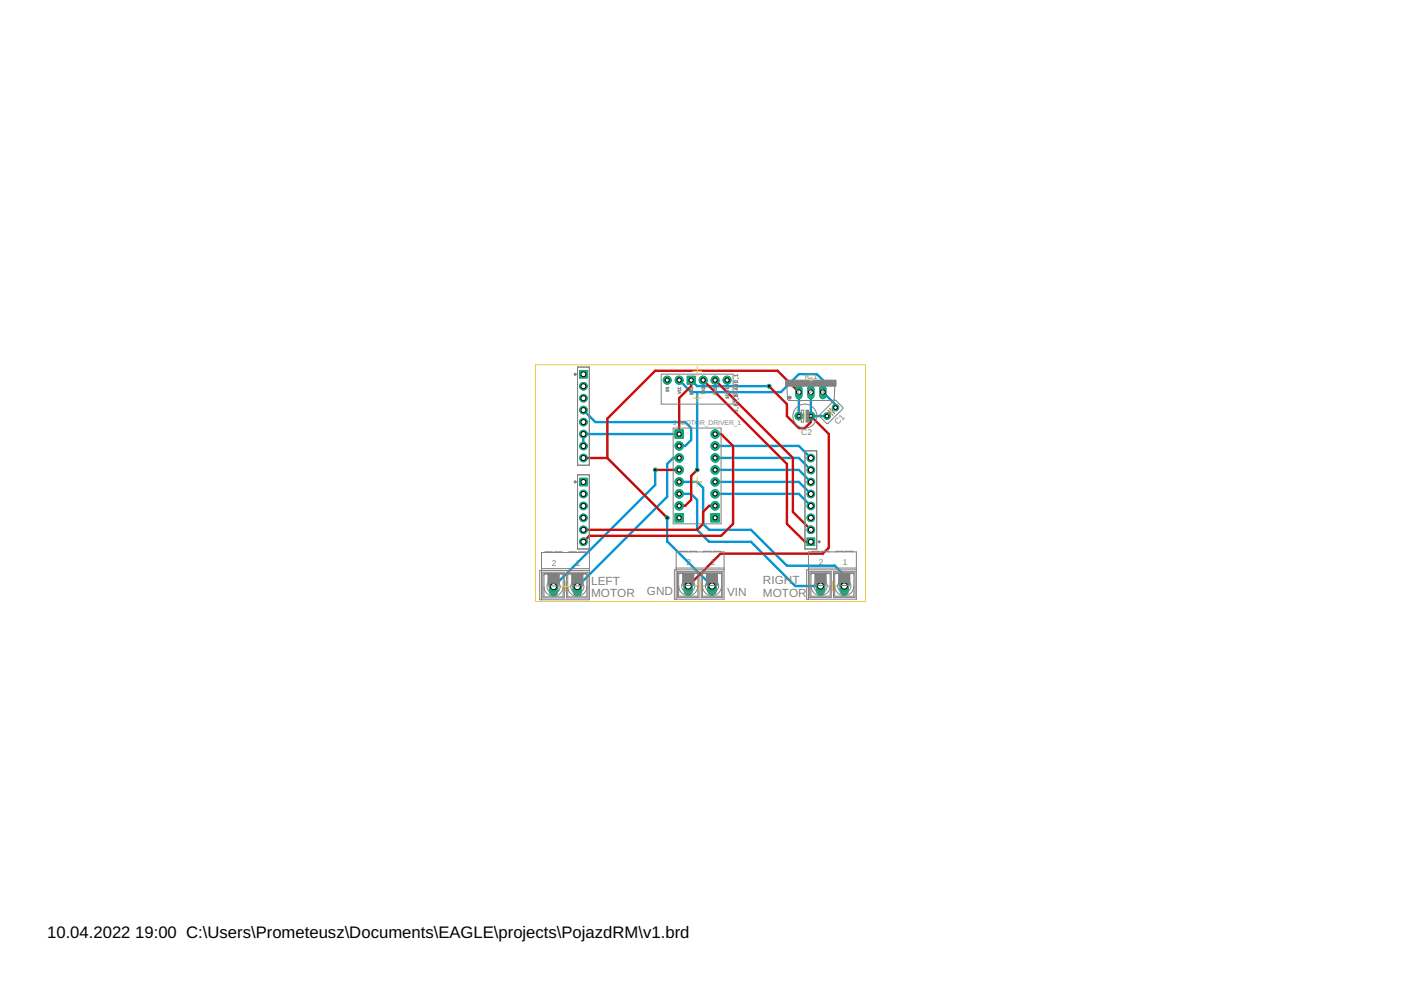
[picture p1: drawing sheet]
<svg xmlns="http://www.w3.org/2000/svg" width="297mm" height="210mm" viewBox="0 0 297 210" stroke-linecap="round" stroke-linejoin="round" font-family="sans-serif">
<defs><g id="words">
<g font-size="3.5">
<text x="10" y="198.9">10.04.2022</text>
<text x="28.7" y="198.9">19:00 C:\Users\Prometeusz\Documents\EAGLE\projects\PojazdRM\v1.brd</text>
</g>
<g font-size="2.5" fill="#808080">
<text x="125.3" y="124">LEFT</text>
<text x="161.8" y="123.9">RIGHT</text>
<text x="125.3" y="126.7">MOTOR</text>
<text x="137.1" y="126.2">GND</text>
<text x="154.2" y="126.3">VIN</text>
<text x="161.8" y="126.5">MOTOR</text>
</g>
<g font-size="1.8" fill="#808080">
<text x="168.7" y="83.8">1</text>
<text x="170.7" y="80.3">IC1</text>
<text x="171.3" y="83.8">2</text>
<text x="173.8" y="83.8">3</text>
<text x="169.9" y="92.2">C2</text>
<text x="177.7" y="90.2" transform="rotate(-45 177.7 90.2)">C1</text>
<text x="117" y="119.9">2</text>
<text x="122.1" y="119.9">1</text>
<text x="145.5" y="119.8">2</text>
<text x="150.6" y="119.8">1</text>
<text x="173.6" y="119.8">2</text>
<text x="178.7" y="119.8">1</text>
</g>
<g font-size="1.4" fill="#808080">
<text x="142.7" y="90.1">J_</text>
<text x="144.2" y="90.1">MOTOR_DRIVER_1</text>
</g>
</g></defs>
<g fill="none" stroke="#0696d7" stroke-width=".51">
<path d="M123.7 92v2.6M123.7 92v.1M123.7 92h20.3M123.7 87l2.5 2.5h19.1l1.2 1.3v2.5l-1.2 1.3h-1.3M138.9 99.6v3.2l-21.5 21.6M144 97.1h-1.3l-1.2 1.3v6.9l-19.1 19.1M144 80.6l2.5 2.5h19.1l3.8-3.8h3.8l1.3 1.3v2.5l2.6 2.7v.6M146.5 80.6l1.3 1.3h15.2M147.8 83.1v16.5M151.6 97.1h17.8l2.5 2.6M151.6 99.6h17.8l2.5 2.6M151.6 94.6h17.8l2.5 2.5"/>
<path d="M169.4 83.1v5.1M171.9 83.1v5.1h3.4M141.5 109.8v5.1l9.5 9.3M144 104.7h2.5l1.3 1.3v6.3l2.5 2.6h8.9l9.4 9.3h5.4M144 102.2h3.8l1.3 1.2v7.7l1.2 1.2h8.9l7.6 7.6h10.2l2 2v2.3M151.6 104.7h17.8l2.5 2.6M151.6 102.2h17.8l2.5 2.5"/>
</g>
<circle cx="177.1" cy="86.4" r=".71" fill="#0dab76" stroke="#0dab76" stroke-width=".21"/>
<circle cx="177.1" cy="86.4" r=".4" fill="#fff" stroke="#000" stroke-width=".21"/>
<circle cx="175.3" cy="88.2" r=".71" fill="#0dab76" stroke="#0dab76" stroke-width=".21"/>
<circle cx="175.3" cy="88.2" r=".4" fill="#fff" stroke="#000" stroke-width=".21"/>
<circle cx="171.9" cy="88.2" r=".87" fill="#0dab76" stroke="#0dab76" stroke-width=".21"/>
<circle cx="171.9" cy="88.2" r=".4" fill="#fff" stroke="#000" stroke-width=".21"/>
<circle cx="169.4" cy="88.2" r=".8" fill="#0dab76" stroke="#0dab76" stroke-width=".21"/>
<circle cx="169.4" cy="88.2" r=".4" fill="#fff" stroke="#000" stroke-width=".21"/>
<path d="M169.4 82.4v1.5" fill="none" stroke="#0dab76" stroke-width="1.5"/>
<circle cx="169.4" cy="83.1" r=".51" fill="#fff" stroke="#000" stroke-width=".21"/>
<path d="M171.9 82.4v1.5" fill="none" stroke="#0dab76" stroke-width="1.5"/>
<circle cx="171.9" cy="83.1" r=".51" fill="#fff" stroke="#000" stroke-width=".21"/>
<path d="M174.5 82.4v1.5" fill="none" stroke="#0dab76" stroke-width="1.5"/>
<circle cx="174.5" cy="83.1" r=".51" fill="#fff" stroke="#000" stroke-width=".21"/>
<circle cx="151.6" cy="80.6" r=".85" fill="#0dab76" stroke="#0dab76" stroke-width=".21"/>
<circle cx="151.6" cy="80.6" r=".44" fill="#fff" stroke="#000" stroke-width=".21"/>
<circle cx="149.1" cy="80.6" r=".85" fill="#0dab76" stroke="#0dab76" stroke-width=".21"/>
<circle cx="149.1" cy="80.6" r=".44" fill="#fff" stroke="#000" stroke-width=".21"/>
<path d="M145.7 79.8h1.7v1.6h-1.7z" fill="#0dab76" stroke="#0dab76" stroke-width=".21"/>
<circle cx="146.5" cy="80.6" r=".44" fill="#fff" stroke="#000" stroke-width=".21"/>
<circle cx="144" cy="80.6" r=".85" fill="#0dab76" stroke="#0dab76" stroke-width=".21"/>
<circle cx="144" cy="80.6" r=".44" fill="#fff" stroke="#000" stroke-width=".21"/>
<circle cx="141.5" cy="80.6" r=".85" fill="#0dab76" stroke="#0dab76" stroke-width=".21"/>
<circle cx="141.5" cy="80.6" r=".44" fill="#fff" stroke="#000" stroke-width=".21"/>
<circle cx="154.2" cy="80.6" r=".85" fill="#0dab76" stroke="#0dab76" stroke-width=".21"/>
<circle cx="154.2" cy="80.6" r=".44" fill="#fff" stroke="#000" stroke-width=".21"/>
<path d="M143.1 108.9h1.8v1.8h-1.8z" fill="#0dab76" stroke="#0dab76" stroke-width=".21"/>
<circle cx="144" cy="109.8" r=".44" fill="#fff" stroke="#000" stroke-width=".21"/>
<circle cx="144" cy="97.1" r=".89" fill="#0dab76" stroke="#0dab76" stroke-width=".21"/>
<circle cx="144" cy="97.1" r=".44" fill="#fff" stroke="#000" stroke-width=".21"/>
<circle cx="144" cy="99.6" r=".89" fill="#0dab76" stroke="#0dab76" stroke-width=".21"/>
<circle cx="144" cy="99.6" r=".44" fill="#fff" stroke="#000" stroke-width=".21"/>
<circle cx="144" cy="102.2" r=".89" fill="#0dab76" stroke="#0dab76" stroke-width=".21"/>
<circle cx="144" cy="102.2" r=".44" fill="#fff" stroke="#000" stroke-width=".21"/>
<circle cx="144" cy="104.7" r=".89" fill="#0dab76" stroke="#0dab76" stroke-width=".21"/>
<circle cx="144" cy="104.7" r=".44" fill="#fff" stroke="#000" stroke-width=".21"/>
<circle cx="144" cy="107.3" r=".89" fill="#0dab76" stroke="#0dab76" stroke-width=".21"/>
<circle cx="144" cy="107.3" r=".44" fill="#fff" stroke="#000" stroke-width=".21"/>
<circle cx="144" cy="94.6" r=".89" fill="#0dab76" stroke="#0dab76" stroke-width=".21"/>
<circle cx="144" cy="94.6" r=".44" fill="#fff" stroke="#000" stroke-width=".21"/>
<circle cx="151.6" cy="94.6" r=".89" fill="#0dab76" stroke="#0dab76" stroke-width=".21"/>
<circle cx="151.6" cy="94.6" r=".44" fill="#fff" stroke="#000" stroke-width=".21"/>
<circle cx="151.6" cy="97.1" r=".89" fill="#0dab76" stroke="#0dab76" stroke-width=".21"/>
<circle cx="151.6" cy="97.1" r=".44" fill="#fff" stroke="#000" stroke-width=".21"/>
<circle cx="151.6" cy="99.6" r=".89" fill="#0dab76" stroke="#0dab76" stroke-width=".21"/>
<circle cx="151.6" cy="99.6" r=".44" fill="#fff" stroke="#000" stroke-width=".21"/>
<circle cx="151.6" cy="102.2" r=".89" fill="#0dab76" stroke="#0dab76" stroke-width=".21"/>
<circle cx="151.6" cy="102.2" r=".44" fill="#fff" stroke="#000" stroke-width=".21"/>
<circle cx="151.6" cy="104.7" r=".89" fill="#0dab76" stroke="#0dab76" stroke-width=".21"/>
<circle cx="151.6" cy="104.7" r=".44" fill="#fff" stroke="#000" stroke-width=".21"/>
<circle cx="151.6" cy="107.3" r=".89" fill="#0dab76" stroke="#0dab76" stroke-width=".21"/>
<circle cx="151.6" cy="107.3" r=".44" fill="#fff" stroke="#000" stroke-width=".21"/>
<circle cx="151.6" cy="92" r=".89" fill="#0dab76" stroke="#0dab76" stroke-width=".21"/>
<circle cx="151.6" cy="92" r=".44" fill="#fff" stroke="#000" stroke-width=".21"/>
<path d="M143.1 91.1h1.8v1.8h-1.8z" fill="#0dab76" stroke="#0dab76" stroke-width=".21"/>
<circle cx="144" cy="92" r=".44" fill="#fff" stroke="#000" stroke-width=".21"/>
<path d="M150.7 108.9h1.8v1.8h-1.8z" fill="#0dab76" stroke="#0dab76" stroke-width=".21"/>
<circle cx="151.6" cy="109.8" r=".44" fill="#fff" stroke="#000" stroke-width=".21"/>
<path d="M122.9 78.5h1.6v1.7h-1.6z" fill="#0dab76" stroke="#0dab76" stroke-width=".21"/>
<circle cx="123.7" cy="79.4" r=".53" fill="#fff" stroke="#000" stroke-width=".21"/>
<circle cx="123.7" cy="81.9" r=".8" fill="#0dab76" stroke="#0dab76" stroke-width=".21"/>
<circle cx="123.7" cy="81.9" r=".53" fill="#fff" stroke="#000" stroke-width=".21"/>
<circle cx="123.7" cy="84.4" r=".8" fill="#0dab76" stroke="#0dab76" stroke-width=".21"/>
<circle cx="123.7" cy="84.4" r=".53" fill="#fff" stroke="#000" stroke-width=".21"/>
<circle cx="123.7" cy="87" r=".8" fill="#0dab76" stroke="#0dab76" stroke-width=".21"/>
<circle cx="123.7" cy="87" r=".53" fill="#fff" stroke="#000" stroke-width=".21"/>
<circle cx="123.7" cy="89.5" r=".8" fill="#0dab76" stroke="#0dab76" stroke-width=".21"/>
<circle cx="123.7" cy="89.5" r=".53" fill="#fff" stroke="#000" stroke-width=".21"/>
<circle cx="123.7" cy="92" r=".8" fill="#0dab76" stroke="#0dab76" stroke-width=".21"/>
<circle cx="123.7" cy="92" r=".53" fill="#fff" stroke="#000" stroke-width=".21"/>
<circle cx="123.7" cy="94.6" r=".8" fill="#0dab76" stroke="#0dab76" stroke-width=".21"/>
<circle cx="123.7" cy="94.6" r=".53" fill="#fff" stroke="#000" stroke-width=".21"/>
<circle cx="123.7" cy="97.1" r=".8" fill="#0dab76" stroke="#0dab76" stroke-width=".21"/>
<circle cx="123.7" cy="97.1" r=".53" fill="#fff" stroke="#000" stroke-width=".21"/>
<path d="M171.1 114.1h1.6v1.6h-1.6z" fill="#0dab76" stroke="#0dab76" stroke-width=".21"/>
<circle cx="171.9" cy="114.9" r=".53" fill="#fff" stroke="#000" stroke-width=".21"/>
<circle cx="171.9" cy="112.3" r=".8" fill="#0dab76" stroke="#0dab76" stroke-width=".21"/>
<circle cx="171.9" cy="112.3" r=".53" fill="#fff" stroke="#000" stroke-width=".21"/>
<circle cx="171.9" cy="109.8" r=".8" fill="#0dab76" stroke="#0dab76" stroke-width=".21"/>
<circle cx="171.9" cy="109.8" r=".53" fill="#fff" stroke="#000" stroke-width=".21"/>
<circle cx="171.9" cy="107.3" r=".8" fill="#0dab76" stroke="#0dab76" stroke-width=".21"/>
<circle cx="171.9" cy="107.3" r=".53" fill="#fff" stroke="#000" stroke-width=".21"/>
<circle cx="171.9" cy="104.7" r=".8" fill="#0dab76" stroke="#0dab76" stroke-width=".21"/>
<circle cx="171.9" cy="104.7" r=".53" fill="#fff" stroke="#000" stroke-width=".21"/>
<circle cx="171.9" cy="102.2" r=".8" fill="#0dab76" stroke="#0dab76" stroke-width=".21"/>
<circle cx="171.9" cy="102.2" r=".53" fill="#fff" stroke="#000" stroke-width=".21"/>
<circle cx="171.9" cy="99.7" r=".8" fill="#0dab76" stroke="#0dab76" stroke-width=".21"/>
<circle cx="171.9" cy="99.7" r=".53" fill="#fff" stroke="#000" stroke-width=".21"/>
<circle cx="171.9" cy="97.1" r=".8" fill="#0dab76" stroke="#0dab76" stroke-width=".21"/>
<circle cx="171.9" cy="97.1" r=".53" fill="#fff" stroke="#000" stroke-width=".21"/>
<path d="M122.9 101.4h1.6v1.6h-1.6z" fill="#0dab76" stroke="#0dab76" stroke-width=".21"/>
<circle cx="123.7" cy="102.2" r=".53" fill="#fff" stroke="#000" stroke-width=".21"/>
<circle cx="123.7" cy="104.7" r=".8" fill="#0dab76" stroke="#0dab76" stroke-width=".21"/>
<circle cx="123.7" cy="104.7" r=".53" fill="#fff" stroke="#000" stroke-width=".21"/>
<circle cx="123.7" cy="107.3" r=".8" fill="#0dab76" stroke="#0dab76" stroke-width=".21"/>
<circle cx="123.7" cy="107.3" r=".53" fill="#fff" stroke="#000" stroke-width=".21"/>
<circle cx="123.7" cy="109.8" r=".8" fill="#0dab76" stroke="#0dab76" stroke-width=".21"/>
<circle cx="123.7" cy="109.8" r=".53" fill="#fff" stroke="#000" stroke-width=".21"/>
<circle cx="123.7" cy="112.3" r=".8" fill="#0dab76" stroke="#0dab76" stroke-width=".21"/>
<circle cx="123.7" cy="112.3" r=".53" fill="#fff" stroke="#000" stroke-width=".21"/>
<circle cx="123.7" cy="114.9" r=".8" fill="#0dab76" stroke="#0dab76" stroke-width=".21"/>
<circle cx="123.7" cy="114.9" r=".53" fill="#fff" stroke="#000" stroke-width=".21"/>
<path d="M151 123.3v1.9" fill="none" stroke="#0dab76" stroke-width="2"/>
<circle cx="151" cy="124.2" r=".66" fill="#fff" stroke="#000" stroke-width=".21"/>
<path d="M145.9 123.3v1.9" fill="none" stroke="#0dab76" stroke-width="2"/>
<circle cx="145.9" cy="124.2" r=".66" fill="#fff" stroke="#000" stroke-width=".21"/>
<path d="M179 123.3v1.9" fill="none" stroke="#0dab76" stroke-width="2"/>
<circle cx="179" cy="124.2" r=".66" fill="#fff" stroke="#000" stroke-width=".21"/>
<path d="M174 123.3v1.9" fill="none" stroke="#0dab76" stroke-width="2"/>
<circle cx="174" cy="124.2" r=".66" fill="#fff" stroke="#000" stroke-width=".21"/>
<path d="M122.4 123.4v2" fill="none" stroke="#0dab76" stroke-width="2"/>
<circle cx="122.4" cy="124.4" r=".66" fill="#fff" stroke="#000" stroke-width=".21"/>
<path d="M117.4 123.4v2" fill="none" stroke="#0dab76" stroke-width="2"/>
<circle cx="117.4" cy="124.4" r=".66" fill="#fff" stroke="#000" stroke-width=".21"/>
<circle cx="163" cy="81.9" r=".38" fill="#0dab76" stroke="#0dab76" stroke-width=".21"/>
<circle cx="163" cy="81.9" r=".17" fill="#fff" stroke="#000" stroke-width=".21"/>
<circle cx="138.9" cy="99.6" r=".38" fill="#0dab76" stroke="#0dab76" stroke-width=".21"/>
<circle cx="138.9" cy="99.6" r=".17" fill="#fff" stroke="#000" stroke-width=".21"/>
<circle cx="141.5" cy="109.8" r=".38" fill="#0dab76" stroke="#0dab76" stroke-width=".21"/>
<circle cx="141.5" cy="109.8" r=".17" fill="#fff" stroke="#000" stroke-width=".21"/>
<circle cx="147.8" cy="99.6" r=".38" fill="#0dab76" stroke="#0dab76" stroke-width=".21"/>
<circle cx="147.8" cy="99.6" r=".17" fill="#fff" stroke="#000" stroke-width=".21"/>
<path d="M123.7 97.1h5.1M128.8 97.1l12.7 12.7M138.9 99.6h5.1M146.5 80.6v1.3l-2.5 2.5v7.6M147.8 99.6l-1.3 1.3v5.1l-1.2 1.3h-1.3M149.1 80.6l17.7 17.8v12.7l3.9 3.8h1.2M151.6 92h1.3l2.5 2.6v16.5l-2.5 2.5h-27.9l-1.3 1.3M151.6 80.6l16.5 16.5v11.4l3.8 3.8M163 81.9l3.8 3.8v2.5l2.6 2.6h1.2l1.3-1.3v-1.3l3.8 3.8v24.1l-1.2 1.3h-21.7l-6.9 6.8M169.4 83.1l-4.6-4.5h-25.9l-10.1 10.2v8.3M151.6 107.3h-1.3l-1.2 1.2v2.6l-1.3 1.2-24.1 .1" fill="none" stroke="#c90d0c" stroke-width=".51"/>
<circle cx="177.1" cy="86.4" r=".71" fill="#0dab76" stroke="#0dab76" stroke-width=".21"/>
<circle cx="177.1" cy="86.4" r=".4" fill="#fff" stroke="#000" stroke-width=".21"/>
<circle cx="175.3" cy="88.2" r=".71" fill="#0dab76" stroke="#0dab76" stroke-width=".21"/>
<circle cx="175.3" cy="88.2" r=".4" fill="#fff" stroke="#000" stroke-width=".21"/>
<circle cx="171.9" cy="88.2" r=".87" fill="#0dab76" stroke="#0dab76" stroke-width=".21"/>
<circle cx="171.9" cy="88.2" r=".4" fill="#fff" stroke="#000" stroke-width=".21"/>
<circle cx="169.4" cy="88.2" r=".8" fill="#0dab76" stroke="#0dab76" stroke-width=".21"/>
<circle cx="169.4" cy="88.2" r=".4" fill="#fff" stroke="#000" stroke-width=".21"/>
<path d="M169.4 82.4v1.5" fill="none" stroke="#0dab76" stroke-width="1.5"/>
<circle cx="169.4" cy="83.1" r=".51" fill="#fff" stroke="#000" stroke-width=".21"/>
<path d="M171.9 82.4v1.5" fill="none" stroke="#0dab76" stroke-width="1.5"/>
<circle cx="171.9" cy="83.1" r=".51" fill="#fff" stroke="#000" stroke-width=".21"/>
<path d="M174.5 82.4v1.5" fill="none" stroke="#0dab76" stroke-width="1.5"/>
<circle cx="174.5" cy="83.1" r=".51" fill="#fff" stroke="#000" stroke-width=".21"/>
<circle cx="151.6" cy="80.6" r=".85" fill="#0dab76" stroke="#0dab76" stroke-width=".21"/>
<circle cx="151.6" cy="80.6" r=".44" fill="#fff" stroke="#000" stroke-width=".21"/>
<circle cx="149.1" cy="80.6" r=".85" fill="#0dab76" stroke="#0dab76" stroke-width=".21"/>
<circle cx="149.1" cy="80.6" r=".44" fill="#fff" stroke="#000" stroke-width=".21"/>
<path d="M145.7 79.8h1.7v1.6h-1.7z" fill="#0dab76" stroke="#0dab76" stroke-width=".21"/>
<circle cx="146.5" cy="80.6" r=".44" fill="#fff" stroke="#000" stroke-width=".21"/>
<circle cx="144" cy="80.6" r=".85" fill="#0dab76" stroke="#0dab76" stroke-width=".21"/>
<circle cx="144" cy="80.6" r=".44" fill="#fff" stroke="#000" stroke-width=".21"/>
<circle cx="141.5" cy="80.6" r=".85" fill="#0dab76" stroke="#0dab76" stroke-width=".21"/>
<circle cx="141.5" cy="80.6" r=".44" fill="#fff" stroke="#000" stroke-width=".21"/>
<circle cx="154.2" cy="80.6" r=".85" fill="#0dab76" stroke="#0dab76" stroke-width=".21"/>
<circle cx="154.2" cy="80.6" r=".44" fill="#fff" stroke="#000" stroke-width=".21"/>
<path d="M143.1 108.9h1.8v1.8h-1.8z" fill="#0dab76" stroke="#0dab76" stroke-width=".21"/>
<circle cx="144" cy="109.8" r=".44" fill="#fff" stroke="#000" stroke-width=".21"/>
<circle cx="144" cy="97.1" r=".89" fill="#0dab76" stroke="#0dab76" stroke-width=".21"/>
<circle cx="144" cy="97.1" r=".44" fill="#fff" stroke="#000" stroke-width=".21"/>
<circle cx="144" cy="99.6" r=".89" fill="#0dab76" stroke="#0dab76" stroke-width=".21"/>
<circle cx="144" cy="99.6" r=".44" fill="#fff" stroke="#000" stroke-width=".21"/>
<circle cx="144" cy="102.2" r=".89" fill="#0dab76" stroke="#0dab76" stroke-width=".21"/>
<circle cx="144" cy="102.2" r=".44" fill="#fff" stroke="#000" stroke-width=".21"/>
<circle cx="144" cy="104.7" r=".89" fill="#0dab76" stroke="#0dab76" stroke-width=".21"/>
<circle cx="144" cy="104.7" r=".44" fill="#fff" stroke="#000" stroke-width=".21"/>
<circle cx="144" cy="107.3" r=".89" fill="#0dab76" stroke="#0dab76" stroke-width=".21"/>
<circle cx="144" cy="107.3" r=".44" fill="#fff" stroke="#000" stroke-width=".21"/>
<circle cx="144" cy="94.6" r=".89" fill="#0dab76" stroke="#0dab76" stroke-width=".21"/>
<circle cx="144" cy="94.6" r=".44" fill="#fff" stroke="#000" stroke-width=".21"/>
<circle cx="151.6" cy="94.6" r=".89" fill="#0dab76" stroke="#0dab76" stroke-width=".21"/>
<circle cx="151.6" cy="94.6" r=".44" fill="#fff" stroke="#000" stroke-width=".21"/>
<circle cx="151.6" cy="97.1" r=".89" fill="#0dab76" stroke="#0dab76" stroke-width=".21"/>
<circle cx="151.6" cy="97.1" r=".44" fill="#fff" stroke="#000" stroke-width=".21"/>
<circle cx="151.6" cy="99.6" r=".89" fill="#0dab76" stroke="#0dab76" stroke-width=".21"/>
<circle cx="151.6" cy="99.6" r=".44" fill="#fff" stroke="#000" stroke-width=".21"/>
<circle cx="151.6" cy="102.2" r=".89" fill="#0dab76" stroke="#0dab76" stroke-width=".21"/>
<circle cx="151.6" cy="102.2" r=".44" fill="#fff" stroke="#000" stroke-width=".21"/>
<circle cx="151.6" cy="104.7" r=".89" fill="#0dab76" stroke="#0dab76" stroke-width=".21"/>
<circle cx="151.6" cy="104.7" r=".44" fill="#fff" stroke="#000" stroke-width=".21"/>
<circle cx="151.6" cy="107.3" r=".89" fill="#0dab76" stroke="#0dab76" stroke-width=".21"/>
<circle cx="151.6" cy="107.3" r=".44" fill="#fff" stroke="#000" stroke-width=".21"/>
<circle cx="151.6" cy="92" r=".89" fill="#0dab76" stroke="#0dab76" stroke-width=".21"/>
<circle cx="151.6" cy="92" r=".44" fill="#fff" stroke="#000" stroke-width=".21"/>
<path d="M143.1 91.1h1.8v1.8h-1.8z" fill="#0dab76" stroke="#0dab76" stroke-width=".21"/>
<circle cx="144" cy="92" r=".44" fill="#fff" stroke="#000" stroke-width=".21"/>
<path d="M150.7 108.9h1.8v1.8h-1.8z" fill="#0dab76" stroke="#0dab76" stroke-width=".21"/>
<circle cx="151.6" cy="109.8" r=".44" fill="#fff" stroke="#000" stroke-width=".21"/>
<path d="M122.9 78.5h1.6v1.7h-1.6z" fill="#0dab76" stroke="#0dab76" stroke-width=".21"/>
<circle cx="123.7" cy="79.4" r=".53" fill="#fff" stroke="#000" stroke-width=".21"/>
<circle cx="123.7" cy="81.9" r=".8" fill="#0dab76" stroke="#0dab76" stroke-width=".21"/>
<circle cx="123.7" cy="81.9" r=".53" fill="#fff" stroke="#000" stroke-width=".21"/>
<circle cx="123.7" cy="84.4" r=".8" fill="#0dab76" stroke="#0dab76" stroke-width=".21"/>
<circle cx="123.7" cy="84.4" r=".53" fill="#fff" stroke="#000" stroke-width=".21"/>
<circle cx="123.7" cy="87" r=".8" fill="#0dab76" stroke="#0dab76" stroke-width=".21"/>
<circle cx="123.7" cy="87" r=".53" fill="#fff" stroke="#000" stroke-width=".21"/>
<circle cx="123.7" cy="89.5" r=".8" fill="#0dab76" stroke="#0dab76" stroke-width=".21"/>
<circle cx="123.7" cy="89.5" r=".53" fill="#fff" stroke="#000" stroke-width=".21"/>
<circle cx="123.7" cy="92" r=".8" fill="#0dab76" stroke="#0dab76" stroke-width=".21"/>
<circle cx="123.7" cy="92" r=".53" fill="#fff" stroke="#000" stroke-width=".21"/>
<circle cx="123.7" cy="94.6" r=".8" fill="#0dab76" stroke="#0dab76" stroke-width=".21"/>
<circle cx="123.7" cy="94.6" r=".53" fill="#fff" stroke="#000" stroke-width=".21"/>
<circle cx="123.7" cy="97.1" r=".8" fill="#0dab76" stroke="#0dab76" stroke-width=".21"/>
<circle cx="123.7" cy="97.1" r=".53" fill="#fff" stroke="#000" stroke-width=".21"/>
<path d="M171.1 114.1h1.6v1.6h-1.6z" fill="#0dab76" stroke="#0dab76" stroke-width=".21"/>
<circle cx="171.9" cy="114.9" r=".53" fill="#fff" stroke="#000" stroke-width=".21"/>
<circle cx="171.9" cy="112.3" r=".8" fill="#0dab76" stroke="#0dab76" stroke-width=".21"/>
<circle cx="171.9" cy="112.3" r=".53" fill="#fff" stroke="#000" stroke-width=".21"/>
<circle cx="171.9" cy="109.8" r=".8" fill="#0dab76" stroke="#0dab76" stroke-width=".21"/>
<circle cx="171.9" cy="109.8" r=".53" fill="#fff" stroke="#000" stroke-width=".21"/>
<circle cx="171.9" cy="107.3" r=".8" fill="#0dab76" stroke="#0dab76" stroke-width=".21"/>
<circle cx="171.9" cy="107.3" r=".53" fill="#fff" stroke="#000" stroke-width=".21"/>
<circle cx="171.9" cy="104.7" r=".8" fill="#0dab76" stroke="#0dab76" stroke-width=".21"/>
<circle cx="171.9" cy="104.7" r=".53" fill="#fff" stroke="#000" stroke-width=".21"/>
<circle cx="171.9" cy="102.2" r=".8" fill="#0dab76" stroke="#0dab76" stroke-width=".21"/>
<circle cx="171.9" cy="102.2" r=".53" fill="#fff" stroke="#000" stroke-width=".21"/>
<circle cx="171.9" cy="99.7" r=".8" fill="#0dab76" stroke="#0dab76" stroke-width=".21"/>
<circle cx="171.9" cy="99.7" r=".53" fill="#fff" stroke="#000" stroke-width=".21"/>
<circle cx="171.9" cy="97.1" r=".8" fill="#0dab76" stroke="#0dab76" stroke-width=".21"/>
<circle cx="171.9" cy="97.1" r=".53" fill="#fff" stroke="#000" stroke-width=".21"/>
<path d="M122.9 101.4h1.6v1.6h-1.6z" fill="#0dab76" stroke="#0dab76" stroke-width=".21"/>
<circle cx="123.7" cy="102.2" r=".53" fill="#fff" stroke="#000" stroke-width=".21"/>
<circle cx="123.7" cy="104.7" r=".8" fill="#0dab76" stroke="#0dab76" stroke-width=".21"/>
<circle cx="123.7" cy="104.7" r=".53" fill="#fff" stroke="#000" stroke-width=".21"/>
<circle cx="123.7" cy="107.3" r=".8" fill="#0dab76" stroke="#0dab76" stroke-width=".21"/>
<circle cx="123.7" cy="107.3" r=".53" fill="#fff" stroke="#000" stroke-width=".21"/>
<circle cx="123.7" cy="109.8" r=".8" fill="#0dab76" stroke="#0dab76" stroke-width=".21"/>
<circle cx="123.7" cy="109.8" r=".53" fill="#fff" stroke="#000" stroke-width=".21"/>
<circle cx="123.7" cy="112.3" r=".8" fill="#0dab76" stroke="#0dab76" stroke-width=".21"/>
<circle cx="123.7" cy="112.3" r=".53" fill="#fff" stroke="#000" stroke-width=".21"/>
<circle cx="123.7" cy="114.9" r=".8" fill="#0dab76" stroke="#0dab76" stroke-width=".21"/>
<circle cx="123.7" cy="114.9" r=".53" fill="#fff" stroke="#000" stroke-width=".21"/>
<path d="M151 123.3v1.9" fill="none" stroke="#0dab76" stroke-width="2"/>
<circle cx="151" cy="124.2" r=".66" fill="#fff" stroke="#000" stroke-width=".21"/>
<path d="M145.9 123.3v1.9" fill="none" stroke="#0dab76" stroke-width="2"/>
<circle cx="145.9" cy="124.2" r=".66" fill="#fff" stroke="#000" stroke-width=".21"/>
<path d="M179 123.3v1.9" fill="none" stroke="#0dab76" stroke-width="2"/>
<circle cx="179" cy="124.2" r=".66" fill="#fff" stroke="#000" stroke-width=".21"/>
<path d="M174 123.3v1.9" fill="none" stroke="#0dab76" stroke-width="2"/>
<circle cx="174" cy="124.2" r=".66" fill="#fff" stroke="#000" stroke-width=".21"/>
<path d="M122.4 123.4v2" fill="none" stroke="#0dab76" stroke-width="2"/>
<circle cx="122.4" cy="124.4" r=".66" fill="#fff" stroke="#000" stroke-width=".21"/>
<path d="M117.4 123.4v2" fill="none" stroke="#0dab76" stroke-width="2"/>
<circle cx="117.4" cy="124.4" r=".66" fill="#fff" stroke="#000" stroke-width=".21"/>
<circle cx="163" cy="81.9" r=".38" fill="#0dab76" stroke="#0dab76" stroke-width=".21"/>
<circle cx="163" cy="81.9" r=".17" fill="#fff" stroke="#000" stroke-width=".21"/>
<circle cx="138.9" cy="99.6" r=".38" fill="#0dab76" stroke="#0dab76" stroke-width=".21"/>
<circle cx="138.9" cy="99.6" r=".17" fill="#fff" stroke="#000" stroke-width=".21"/>
<circle cx="141.5" cy="109.8" r=".38" fill="#0dab76" stroke="#0dab76" stroke-width=".21"/>
<circle cx="141.5" cy="109.8" r=".17" fill="#fff" stroke="#000" stroke-width=".21"/>
<circle cx="147.8" cy="99.6" r=".38" fill="#0dab76" stroke="#0dab76" stroke-width=".21"/>
<circle cx="147.8" cy="99.6" r=".17" fill="#fff" stroke="#000" stroke-width=".21"/>
<g fill="none" stroke="#808080" stroke-width=".21">
<path d="M122.4 77.8h2.5v20.8h-2.5zM140.2 79.3h15.2v6.4h-15.2zM156.4 79.4v.4M156.4 79.6h-.7l.2 .2M141.2 82.1h.6l-.6 .4h.6M141.2 82.7v.2h.6v-.2M141.5 82.7v.2M142.7 90.8h10.2v20.3h-10.2zM143.8 82.6l.1 .2h.4v-.2M143.8 82.1l.1 .3h.4v-.3M143.8 83.1l.5 .1-.5 .2M146.3 83.3l.1 .3h.4l.1-.3-.3 .1"/>
<path d="M146.3 82.7h.6l-.6 .3h.6M146.3 82.2h.5l.1 .3h-.6zM148.8 83.4h.6M148.8 83.2v.3M148.8 82.7l.6 .4M148.9 82.2h.4l.1 .3h-.6zM149.4 82.7l-.6 .4M151.4 82.7l.5 .4M151.4 82.2h.5v.3h-.5zM151.7 83.6l-.1-.3h-.2v.3h.5M151.9 83.3l-.2 .1M151.9 82.7l-.5 .4"/>
<path d="M153.9 82.1v.3h.6v-.3M153.9 83.8h.6M153.9 82.6v.3M153.9 83.7v.2M153.9 82.8h.6M154 84.2l.1 .2 .2-.2h.2l-.1 .3M154.2 82.2v.2M154.3 83.1v.3M154.5 83.1l-.6 .2 .6 .2M155.7 87h.6l.1 .2M155.7 85v.4M155.7 85.2h.7"/>
<path d="M155.7 83.1l.6-.1 .1 .3h-.6zM155.7 80.8h.6l.1 .3h-.7zM155.7 85.7l.3 .1 .3-.2 .1 .4h-.7zM155.7 83.8l.3 .1 .3-.2 .1 .4h-.7zM156 83.9v.2M156 85.8v.2M156.1 81.9v-.3l-.3-.1-.1 .4h.7M156.2 82.3v.3M156.4 82.2l-.7 .2 .7 .3M156.4 81.5l-.3 .1M156.5 80.1v.3M156.5 84.4v.3"/>
<path d="M156.5 86.3v.4M166.8 81.7l.2 3 .2 .2h9.4l.3-.2 .1-3M169 87h.5M169 88.2h.9M169.2 86.7v.5M169.9 87h.5v2.5h-.5zM170.7 95.6h2.5v20.8h-2.5zM171.3 88.2h1M176.1 87.5l-.4 .4M176.8 86.8l-.4 .3M176.9 84.9h.3l1.5 1.4v.3l-3.2 3.2h-.2l-1.5-1.6v-.2zM115.6 117.1v-.1h1.5v.1"/>
<path d="M117.6 117.1v-.1h1.5v.1M120.6 117.1v-.1h1.6v.1M122.4 100.7h2.5v15.7h-2.5zM122.7 117.1v-.1h1.5v.1M144.1 117v-.1h1.5v.1M146.2 117v-.1h1.5v.1M149.2 117v-.1h1.5v.1M151.2 117v-.1h1.6v.1M172.2 117v-.1h1.5v.1M174.2 117v-.1h1.5v.1M177.2 117v-.1h1.6v.1M179.3 117v-.1h1.5v.1"/>
<path d="M114.8 120.6h10.2M115.1 121.3h4.6v5.5h-4.6zM115.3 124.4a2.03 2.03 0 0 0 2.1 2 2.03 2.03 0 0 0 2-2M115.3 122l.3-.3h3.5l.3 .3M115.3 121.6h4.1v4.9h-4.1zM116 121.7l.2 .3v2.2h2.3v-2.2l.3-.3M116.2 123.6h2.3M120.1 121.3h4.6v5.5h-4.6zM120.4 124.4a2.02 2.02 0 0 0 2 2 2.02 2.02 0 0 0 2-2M120.4 122l.2-.3h3.6l.2 .3M120.4 121.6h4v4.9h-4zM121 121.7l.3 .3v2.2h2.2v-2.3l.3-.2"/>
<path d="M121.3 123.6h2.2M125 120.9h-10.6v6.3h10.6v-10.1h-10.2v10.1M143.4 120.4h10.1M143.6 121.2h4.6v5.5h-4.6zM143.9 124.2a2.03 2.03 0 0 0 2 2.1 2.03 2.03 0 0 0 2.1-2.1M143.9 121.8l.2-.2h3.6l.3 .2M143.9 121.5h4.1v4.9h-4.1zM144.5 121.6l.3 .2v2.3h2.3v-2.3l.2-.2M144.8 123.5h2.3M148.7 121.2h4.5v5.5h-4.5zM148.9 124.2a2.03 2.03 0 0 0 2.1 2.1 2.03 2.03 0 0 0 2-2.1M148.9 121.8l.3-.2h3.5l.3 .2"/>
<path d="M148.9 121.5h4.1v4.9h-4.1zM149.6 121.6l.2 .2v2.3h2.3v-2.3l.3-.2M149.8 123.5h2.3M153.5 120.8h-10.5v6.2h10.5v-10h-10.1v10M171.4 120.4h10.2M171.7 121.2h4.6v5.5h-4.6zM171.9 124.2a2.03 2.03 0 0 0 2.1 2.1 2.03 2.03 0 0 0 2-2.1M171.9 121.8l.3-.2h3.5l.3 .2M171.9 121.5h4.1v4.9h-4.1zM172.6 121.6l.2 .2v2.3h2.3v-2.3l.3-.2M172.8 123.5h2.3M176.7 121.2h4.6v5.5h-4.6z"/>
<path d="M177 124.2a2.03 2.03 0 0 0 2 2.1 2.03 2.03 0 0 0 2-2.1M177 121.8l.2-.2h3.6l.2 .2M177 121.5h4v4.9h-4zM177.6 121.6l.3 .2v2.3h2.2v-2.3l.3-.2M177.9 123.5h2.2M181.6 120.8h-10.6v6.2h10.6v-10h-10.2v10"/>
<circle cx="170.6" cy="88.2" r="2.54"/>
<circle cx="117.4" cy="124.4" r="1.4"/>
<circle cx="122.4" cy="124.4" r="1.4"/>
<circle cx="145.9" cy="124.2" r="1.4"/>
<circle cx="151" cy="124.2" r="1.4"/>
<circle cx="174" cy="124.2" r="1.4"/>
<circle cx="179" cy="124.2" r="1.4"/>
</g>
<path d="M175.5 87l1.1 1.1M175.9 86.6l1.1 1.1" fill="none" stroke="#808080" stroke-width=".25"/>
<g fill="#808080" stroke="#808080" stroke-width=".21">
<path d="M167.3 84a.32 .32 0 0 1 .4 .2 .32 .32 0 0 1-.2 .4 .32 .32 0 0 1-.4-.3l.3-.2 .2 .2a.24 .24 0 0 1-.3 .2 .24 .24 0 0 1-.1-.3z" fill-rule="evenodd"/>
<path d="M121.8 102h.3v.3h-.3z" fill-rule="evenodd"/>
<path d="M121.8 102h.3v.3h-.3z" fill-rule="evenodd"/>
<circle cx="122" cy="79.3" r=".21"/>
<circle cx="173.7" cy="114.9" r=".21"/>
</g>
<g fill="#808080" stroke="#808080" stroke-width=".21">
<path d="M166.6 80.6h10.6v.8h-10.6z"/>
<path d="M166.6 81.4h1.9v.5h-1.9z"/>
<path d="M170.3 81.4h.7v.5h-.7z"/>
<path d="M172.8 81.4h.8v.5h-.8z"/>
<path d="M175.3 81.4h1.9v.5h-1.9z"/>
<path d="M149.8 121.6h2.3v1.1h-2.3z"/>
<path d="M144.8 121.6h2.3v1.1h-2.3z"/>
<path d="M177.9 121.6h2.2v1.1h-2.2z"/>
<path d="M172.8 121.6h2.3v1.1h-2.3z"/>
<path d="M121.3 121.7h2.2v1.2h-2.2z"/>
<path d="M116.2 121.7h2.3v1.2h-2.3z"/>
<path d="M170.9 87h.5v2.5h-.5z"/>
<path d="M168.5 81.4h1.8v.5h-1.8z"/>
<path d="M171 81.4h1.8v.5h-1.8z"/>
<path d="M173.6 81.4h1.7v.5h-1.7z"/>
<path d="M149.8 122.7h2.3v.8h-2.3z"/>
<path d="M144.8 122.7h2.3v.8h-2.3z"/>
<path d="M177.9 122.7h2.2v.8h-2.2z"/>
<path d="M172.8 122.7h2.3v.8h-2.3z"/>
<path d="M121.3 122.9h2.2v.7h-2.2z"/>
<path d="M116.2 122.9h2.3v.7h-2.3z"/>
</g>
<g fill="none" stroke="#afd134" stroke-width=".21">
<path d="M146.8 78.7h2M147.8 77.7v2M171.9 79.9v1.4M146.9 84.4h1.8M147.8 83.5v1.8M170.1 88.2h1.1M170.6 87.7v1M171.3 80.6h1.3M175.6 87.3h1.2M176.2 86.7v1.2M146.8 102.2h2M147.8 101.2v2"/>
<path d="M118.9 124.4h2M119.9 123.4v2M147.4 124.2h2.1M148.4 123.2v2.1M175.5 124.2h2M176.5 123.2v2.1"/>
</g>
<path d="M113.5 77.3h70v50.3h-70z" fill="none" stroke="#eec643" stroke-width=".21"/>
<use href="#words"/>
</svg>
